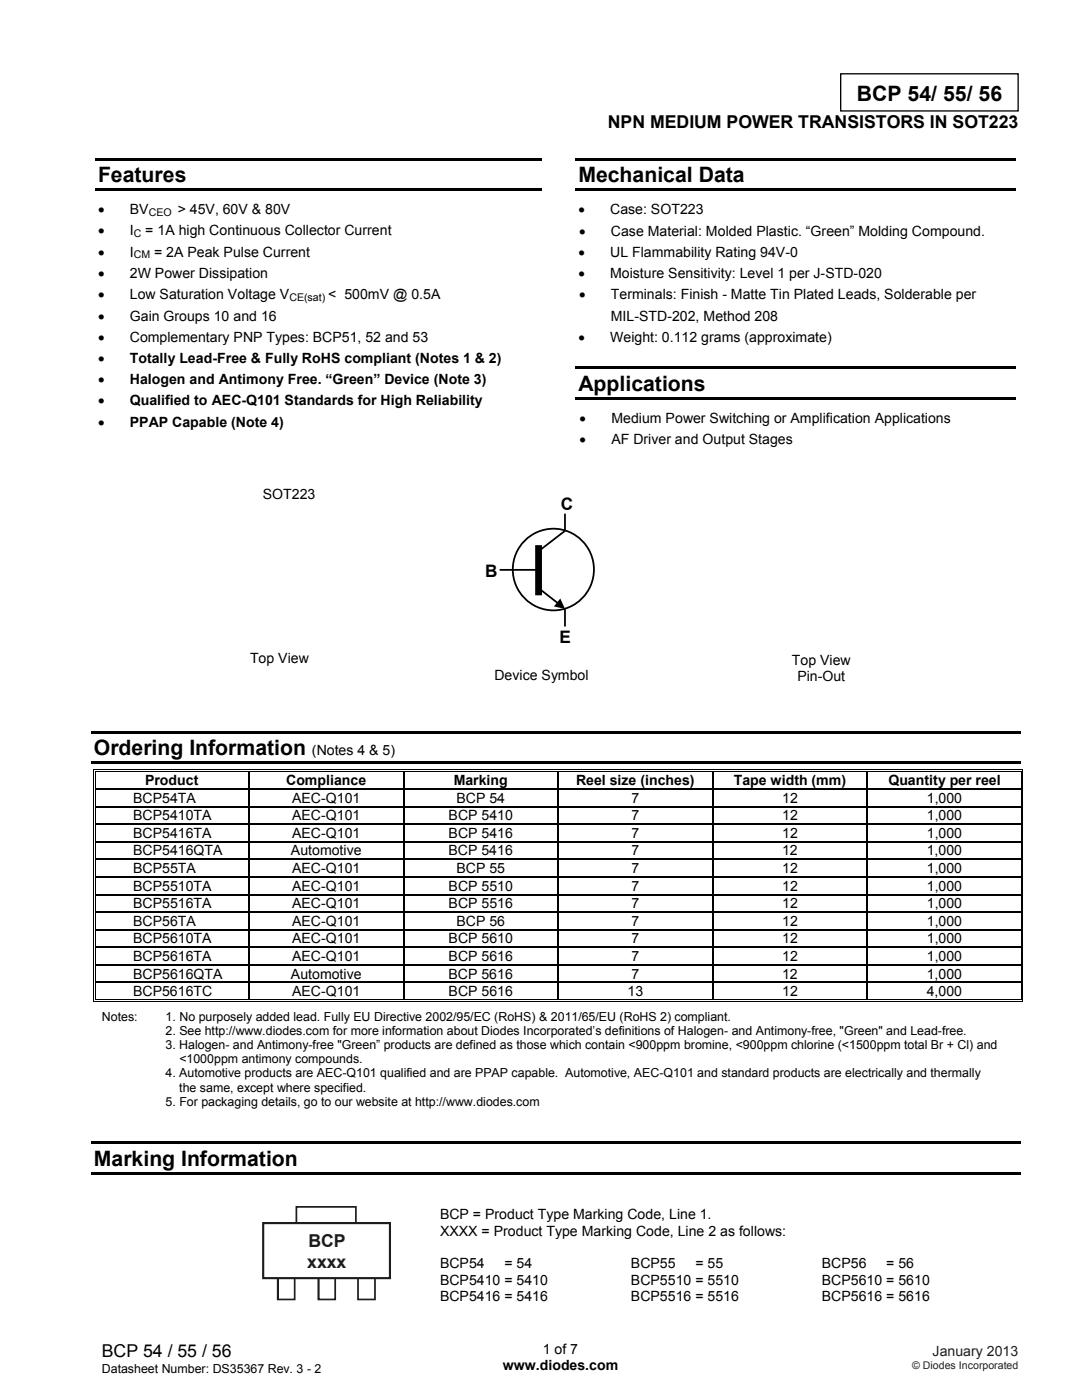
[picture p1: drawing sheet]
<svg xmlns="http://www.w3.org/2000/svg" width="216mm" height="279mm" viewBox="0 0 216 279" stroke-linecap="round" stroke-linejoin="round" font-family="sans-serif">
<defs><g id="words">
<g font-size="4.2">
<text x="171" y="20.1">BCP 54/ 55/ 56</text>
<text x="19.6" y="36.3">Features</text>
<text x="115.4" y="36.3">Mechanical Data</text>
<text x="115.4" y="78">Applications</text>
<text x="18.7" y="150.7">Ordering Information</text>
<text x="18.7" y="232.6">Marking Information</text>
</g>
<g font-size="3.5">
<text x="121.3" y="25.6">NPN MEDIUM POWER TRANSISTORS IN SOT223</text>
<text x="20.3" y="270.9">BCP 54 / 55 / 56</text>
</g>
<g font-size="3.5" fill="#1f1a17">
<text x="61.6" y="248.8">BCP</text>
<text x="61.3" y="253.1">xxxx</text>
</g>
<g font-size="3.4">
<text x="111.9" y="101.7">C</text>
<text x="96.8" y="115.2">B</text>
<text x="111.6" y="128.3">E</text>
</g>
<g font-size="2.8">
<text x="19.6" y="42.7">•</text>
<text x="19.6" y="47">•</text>
<text x="25.9" y="42.7">BV</text>
<text x="25.9" y="47">I</text>
<text x="29" y="47">= 1A high Continuous Collector Current</text>
<text x="35.5" y="42.7">&gt; 45V, 60V &amp; 80V</text>
<text x="115.4" y="42.8">•</text>
<text x="115.5" y="47">•</text>
<text x="121.8" y="42.8">Case: SOT223</text>
<text x="121.9" y="47">Case Material: Molded Plastic. “Green” Molding Compound.</text>
<text x="19.6" y="51.2">•</text>
<text x="25.9" y="51.2">I</text>
<text x="30.8" y="51.2">= 2A Peak Pulse Current</text>
<text x="115.4" y="51.3">•</text>
<text x="121.8" y="51.3">UL Flammability Rating 94V-0</text>
<text x="19.6" y="55.5">•</text>
<text x="19.6" y="59.7">•</text>
<text x="25.9" y="55.5">2W Power Dissipation</text>
<text x="25.9" y="59.7">Low Saturation Voltage V</text>
<text x="65.5" y="59.7">&lt; 500mV @ 0.5A</text>
<text x="115.4" y="55.5">•</text>
<text x="115.5" y="59.7">•</text>
<text x="121.8" y="55.5">Moisture Sensitivity: Level 1 per J-STD-020</text>
<text x="121.9" y="59.7">Terminals: Finish - Matte Tin Plated Leads, Solderable per</text>
<text x="19.6" y="64">•</text>
<text x="25.9" y="64">Gain Groups 10 and 16</text>
<text x="121.9" y="64">MIL-STD-202, Method 208</text>
<text x="19.6" y="68.2">•</text>
<text x="25.9" y="68.2">Complementary PNP Types: BCP51, 52 and 53</text>
<text x="115.4" y="68.2">•</text>
<text x="121.8" y="68.2">Weight: 0.112 grams (approximate)</text>
<text x="19.6" y="72.4">•</text>
<text x="19.6" y="76.7">•</text>
<text x="25.9" y="72.4">Totally Lead-Free &amp; Fully RoHS compliant (Notes 1 &amp; 2)</text>
<text x="25.9" y="76.7">Halogen and Antimony Free. “Green” Device (Note 3)</text>
<text x="19.6" y="80.9">•</text>
<text x="25.9" y="80.9">Qualified to AEC-Q101 Standards for High Reliability</text>
<text x="19.6" y="85.1">•</text>
<text x="25.9" y="85.1">PPAP Capable (Note 4)</text>
<text x="115.7" y="84.4">•</text>
<text x="115.7" y="88.6">•</text>
<text x="122" y="84.4">Medium Power Switching or Amplification Applications</text>
<text x="122" y="88.6">AF Driver and Output Stages</text>
<text x="52.5" y="99.6">SOT223</text>
<text x="49.9" y="132.3">Top View</text>
<text x="98.7" y="135.7">Device Symbol</text>
<text x="158" y="132.8">Top View</text>
<text x="159.1" y="136">Pin-Out</text>
<text x="62.3" y="150.7">(Notes 4 &amp; 5)</text>
<text x="26.6" y="160.2">BCP54TA</text>
<text x="28.9" y="156.7">Product</text>
<text x="57.1" y="156.7">Compliance</text>
<text x="58.3" y="160.2">AEC-Q101</text>
<text x="90.5" y="156.7">Marking</text>
<text x="91.1" y="160.2">BCP 54</text>
<text x="114.9" y="156.7">Reel size (inches)</text>
<text x="126" y="160.2">7</text>
<text x="146.4" y="156.7">Tape width (mm)</text>
<text x="156.1" y="160.2">12</text>
<text x="177.3" y="156.7">Quantity per reel</text>
<text x="184.9" y="160.2">1,000</text>
<text x="26.6" y="163.7">BCP5410TA</text>
<text x="26.6" y="167.2">BCP5416TA</text>
<text x="58.3" y="163.7">AEC-Q101</text>
<text x="58.3" y="167.2">AEC-Q101</text>
<text x="89.5" y="163.7">BCP 5410</text>
<text x="89.5" y="167.2">BCP 5416</text>
<text x="126" y="163.7">7</text>
<text x="126" y="167.2">7</text>
<text x="156.1" y="163.7">12</text>
<text x="156.1" y="167.2">12</text>
<text x="184.9" y="163.7">1,000</text>
<text x="184.9" y="167.2">1,000</text>
<text x="26.6" y="170.7">BCP5416QTA</text>
<text x="58.1" y="170.7">Automotive</text>
<text x="89.5" y="170.7">BCP 5416</text>
<text x="126" y="170.7">7</text>
<text x="156.1" y="170.7">12</text>
<text x="184.9" y="170.7">1,000</text>
<text x="26.6" y="174.2">BCP55TA</text>
<text x="26.6" y="177.8">BCP5510TA</text>
<text x="58.3" y="174.2">AEC-Q101</text>
<text x="58.3" y="177.8">AEC-Q101</text>
<text x="89.5" y="177.8">BCP 5510</text>
<text x="91.1" y="174.2">BCP 55</text>
<text x="126" y="174.2">7</text>
<text x="126" y="177.8">7</text>
<text x="156.1" y="174.2">12</text>
<text x="156.1" y="177.8">12</text>
<text x="184.9" y="174.2">1,000</text>
<text x="184.9" y="177.8">1,000</text>
<text x="26.6" y="181.3">BCP5516TA</text>
<text x="26.6" y="184.8">BCP56TA</text>
<text x="58.3" y="184.8">AEC-Q101</text>
<text x="58.3" y="181.3">AEC-Q101</text>
<text x="89.5" y="181.3">BCP 5516</text>
<text x="91.1" y="184.8">BCP 56</text>
<text x="126" y="184.8">7</text>
<text x="126" y="181.3">7</text>
<text x="156.1" y="184.8">12</text>
<text x="156.1" y="181.3">12</text>
<text x="184.9" y="184.8">1,000</text>
<text x="184.9" y="181.3">1,000</text>
<text x="26.6" y="188.3">BCP5610TA</text>
<text x="26.6" y="191.8">BCP5616TA</text>
<text x="58.3" y="188.3">AEC-Q101</text>
<text x="58.3" y="191.8">AEC-Q101</text>
<text x="89.5" y="188.3">BCP 5610</text>
<text x="89.5" y="191.8">BCP 5616</text>
<text x="126" y="188.3">7</text>
<text x="126" y="191.8">7</text>
<text x="156.1" y="188.3">12</text>
<text x="156.1" y="191.8">12</text>
<text x="184.9" y="188.3">1,000</text>
<text x="184.9" y="191.8">1,000</text>
<text x="26.6" y="195.3">BCP5616QTA</text>
<text x="58.1" y="195.3">Automotive</text>
<text x="89.5" y="195.3">BCP 5616</text>
<text x="126" y="195.3">7</text>
<text x="156.1" y="195.3">12</text>
<text x="184.9" y="195.3">1,000</text>
<text x="26.6" y="198.8">BCP5616TC</text>
<text x="58.3" y="198.8">AEC-Q101</text>
<text x="89.5" y="198.8">BCP 5616</text>
<text x="125.2" y="198.8">13</text>
<text x="156.1" y="198.8">12</text>
<text x="184.9" y="198.8">4,000</text>
<text x="87.8" y="243.4">BCP = Product Type Marking Code, Line 1.</text>
<text x="87.8" y="246.6">XXXX = Product Type Marking Code, Line 2 as follows:</text>
<text x="87.8" y="253.1">BCP54</text>
<text x="87.8" y="256.3">BCP5410 = 5410</text>
<text x="100.6" y="253.1">= 54</text>
<text x="125.9" y="253.1">BCP55</text>
<text x="125.9" y="256.3">BCP5510 = 5510</text>
<text x="138.7" y="253.1">= 55</text>
<text x="164" y="253.1">BCP56</text>
<text x="164" y="256.3">BCP5610 = 5610</text>
<text x="176.8" y="253.1">= 56</text>
<text x="87.8" y="259.6">BCP5416 = 5416</text>
<text x="125.9" y="259.6">BCP5516 = 5516</text>
<text x="164" y="259.6">BCP5616 = 5616</text>
<text x="100.3" y="273.5">www.diodes.com</text>
<text x="108.3" y="270.2">1 of 7</text>
</g>
<text font-size="2.8" fill="#231f20" x="186.1" y="270.6">January 2013</text>
<g font-size="2.5">
<text x="20.3" y="203.7">Notes:</text>
<text x="33" y="203.7">1. No purposely added lead. Fully EU Directive 2002/95/EC (RoHS) &amp; 2011/65/EU (RoHS 2) compliant.</text>
<text x="33" y="209.4">3. Halogen- and Antimony-free &quot;Green” products are defined as those which contain &lt;900ppm bromine, &lt;900ppm chlorine (&lt;1500ppm total Br + Cl) and</text>
<text x="33" y="206.5">2. See http://www.diodes.com for more information about Diodes Incorporated’s definitions of Halogen- and Antimony-free, &quot;Green&quot; and Lead-free.</text>
<text x="33" y="215">4. Automotive products are AEC-Q101 qualified and are PPAP capable. Automotive, AEC-Q101 and standard products are electrically and thermally</text>
<text x="35.8" y="212.2">&lt;1000ppm antimony compounds.</text>
<text x="33" y="220.7">5. For packaging details, go to our website at http://www.diodes.com</text>
<text x="35.8" y="217.9">the same, except where specified.</text>
<text x="20.3" y="274">Datasheet Number: DS35367 Rev. 3 - 2</text>
</g>
<g font-size="2.1">
<text x="26.7" y="47.3">C</text>
<text x="29.7" y="43.1">CEO</text>
<text x="26.7" y="51.6">CM</text>
<text x="57.7" y="60">CE(sat)</text>
</g>
<text font-size="2.1" fill="#231f20" x="182" y="273.2">© Diodes Incorporated</text>
</g></defs>
<path d="M167.7 14.7h35.5v7.4h-35.5z" fill="none" stroke="#000" stroke-width=".26"/>
<g fill="#000">
<path d="M19 31.5h89.1v.5h-89.1zM19 37.6h89.1v.5h-89.1zM114.9 31.5h87.8v.5h-87.8zM114.9 37.6h87.8v.5h-87.8zM114.9 73.1h87.8v.6h-87.8zM114.9 79.2h87.8v.6h-87.8zM18.2 145.9h185.5v.5h-185.5zM18.2 152h185.5v.5h-185.5zM18.6 153.6h.2v.5h-.2zM18.6 153.6h.5v.1h-.5zM18.6 157.3h.2v.3h-.2zM18.9 153.9h.2v.2h-.2z"/>
<path d="M18.9 157.3h.2v.3h-.2zM49.6 154.1h.2zM49.6 153.6h.5v.1h-.5zM49.6 153.9h.5v.2h-.5zM49.6 157.3h.2v.3h-.2zM80.4 154.1h.3zM80.4 153.6h.5v.1h-.5zM80.4 153.9h.5v.2h-.5zM80.4 157.3h.3v.3h-.3zM111.3 154.1h.2zM111.3 153.6h.5v.1h-.5zM111.3 153.9h.5v.2h-.5z"/>
<path d="M111.3 157.3h.2v.3h-.2zM142.1 154.1h.2zM142.1 153.6h.5v.1h-.5zM142.1 153.9h.5v.2h-.5zM142.1 157.3h.2v.3h-.2zM172.9 154.1h.3zM172.9 153.6h.5v.1h-.5zM172.9 153.9h.5v.2h-.5zM172.9 157.3h.3v.3h-.3zM203.6 153.6h.6v.1h-.6zM203.6 153.9h.2v.2h-.2zM203.6 157.3h.2v.3h-.2z"/>
<path d="M204 153.6h.2v.5h-.2zM204 157.3h.2v.3h-.2zM18.6 160.8h.2v.3h-.2zM18.6 164.4h.2v.2h-.2zM18.6 167.9h.2v.2h-.2zM18.6 171.4h.2v.2h-.2zM18.6 174.9h.2v.3h-.2zM18.6 178.4h.2v.3h-.2zM18.9 160.8h.2v.3h-.2zM18.9 164.4h.2v.2h-.2zM18.9 167.9h.2v.2h-.2zM18.9 171.4h.2v.2h-.2z"/>
<path d="M18.9 174.9h.2v.3h-.2zM18.9 178.4h.2v.3h-.2zM49.6 160.8h.2v.3h-.2zM49.6 164.4h.2v.2h-.2zM49.6 167.9h.2v.2h-.2zM49.6 171.4h.2v.2h-.2zM49.6 174.9h.2v.3h-.2zM49.6 178.4h.2v.3h-.2zM80.4 160.8h.3v.3h-.3zM80.4 164.4h.3v.2h-.3zM80.4 167.9h.3v.2h-.3zM80.4 171.4h.3v.2h-.3z"/>
<path d="M80.4 174.9h.3v.3h-.3zM80.4 178.4h.3v.3h-.3zM111.3 160.8h.2v.3h-.2zM111.3 164.4h.2v.2h-.2zM111.3 167.9h.2v.2h-.2zM111.3 171.4h.2v.2h-.2zM111.3 174.9h.2v.3h-.2zM111.3 178.4h.2v.3h-.2zM142.1 160.8h.2v.3h-.2zM142.1 164.4h.2v.2h-.2zM142.1 167.9h.2v.2h-.2zM142.1 171.4h.2v.2h-.2z"/>
<path d="M142.1 174.9h.2v.3h-.2zM142.1 178.4h.2v.3h-.2zM172.9 160.8h.3v.3h-.3zM172.9 164.4h.3v.2h-.3zM172.9 167.9h.3v.2h-.3zM172.9 171.4h.3v.2h-.3zM172.9 174.9h.3v.3h-.3zM172.9 178.4h.3v.3h-.3zM203.6 160.8h.2v.3h-.2zM203.6 164.4h.2v.2h-.2zM203.6 167.9h.2v.2h-.2zM203.6 171.4h.2v.2h-.2z"/>
<path d="M203.6 174.9h.2v.3h-.2zM203.6 178.4h.2v.3h-.2zM204 160.8h.2v.3h-.2zM204 164.4h.2v.2h-.2zM204 167.9h.2v.2h-.2zM204 171.4h.2v.2h-.2zM204 174.9h.2v.3h-.2zM204 178.4h.2v.3h-.2zM18.6 181.9h.2v.3h-.2zM18.6 185.4h.2v.3h-.2zM18.6 188.9h.2v.3h-.2zM18.6 192.4h.2v.3h-.2z"/>
<path d="M18.6 195.9h.2v.3h-.2zM18.6 199.8h.5v.2h-.5zM18.9 181.9h.2v.3h-.2zM18.9 185.4h.2v.3h-.2zM18.9 188.9h.2v.3h-.2zM18.9 192.4h.2v.3h-.2zM18.9 195.9h.2v.3h-.2zM18.9 199.5h.2v.1h-.2zM49.6 181.9h.2v.3h-.2zM49.6 185.4h.2v.3h-.2zM49.6 188.9h.2v.3h-.2zM49.6 192.4h.2v.3h-.2z"/>
<path d="M49.6 195.9h.2v.3h-.2zM49.6 199.5h.5v.1h-.5zM80.4 181.9h.3v.3h-.3zM80.4 185.4h.3v.3h-.3zM80.4 188.9h.3v.3h-.3zM80.4 192.4h.3v.3h-.3zM80.4 195.9h.3v.3h-.3zM80.4 199.5h.5v.1h-.5zM111.3 181.9h.2v.3h-.2zM111.3 185.4h.2v.3h-.2zM111.3 188.9h.2v.3h-.2zM111.3 192.4h.2v.3h-.2z"/>
<path d="M111.3 195.9h.2v.3h-.2zM111.3 199.5h.5v.1h-.5zM142.1 181.9h.2v.3h-.2zM142.1 185.4h.2v.3h-.2zM142.1 188.9h.2v.3h-.2zM142.1 192.4h.2v.3h-.2zM142.1 195.9h.2v.3h-.2zM142.1 199.5h.5v.1h-.5zM172.9 181.9h.3v.3h-.3zM172.9 185.4h.3v.3h-.3zM172.9 188.9h.3v.3h-.3zM172.9 192.4h.3v.3h-.3z"/>
<path d="M172.9 195.9h.3v.3h-.3zM172.9 199.5h.5v.1h-.5zM203.6 181.9h.2v.3h-.2zM203.6 185.4h.2v.3h-.2zM203.6 188.9h.2v.3h-.2zM203.6 192.4h.2v.3h-.2zM203.6 195.9h.2v.3h-.2zM203.6 199.8h.6v.2h-.6zM203.6 199.5h.2v.1h-.2zM204 181.9h.2v.3h-.2zM204 185.4h.2v.3h-.2zM204 188.9h.2v.3h-.2z"/>
<path d="M204 192.4h.2v.3h-.2zM204 195.9h.2v.3h-.2zM204 199.5h.2v.5h-.2zM18.2 227.8h185.5v.5h-185.5zM18.2 233.9h185.5v.5h-185.5z"/>
</g>
<g fill="none" stroke="#000" stroke-width=".2">
<path d="M18.7 154.1v3.2M18.7 157.6v3.2M19 154.1v3.2M19 157.6v3.2M19.1 153.6h30.5M19.1 154h30.5M50.1 153.6h30.3M50.1 154h30.3M80.9 153.6h30.4M80.9 154h30.4M111.8 153.6h30.3M111.8 154h30.3"/>
<path d="M142.6 153.6h30.3M142.6 154h30.3M173.4 153.6h30.2M173.4 154h30.2M203.7 154.1v3.2M203.7 157.6v3.2M204.1 154.1v3.2M204.1 157.6v3.2M18.7 161.1v3.3M18.7 164.6v3.3M18.7 168.1v3.3M18.7 171.6v3.3"/>
<path d="M18.7 175.2v3.2M18.7 178.7v3.2M19 161.1v3.3M19 164.6v3.3M19 168.1v3.3M19 171.6v3.3M19 175.2v3.2M19 178.7v3.2M203.7 161.1v3.3M203.7 164.6v3.3M203.7 168.1v3.3M203.7 171.6v3.3"/>
<path d="M203.7 175.2v3.2M203.7 178.7v3.2M204.1 161.1v3.3M204.1 164.6v3.3M204.1 168.1v3.3M204.1 171.6v3.3M204.1 175.2v3.2M204.1 178.7v3.2M18.7 182.2v3.2M18.7 185.7v3.2M18.7 189.2v3.2M18.7 192.7v3.2"/>
<path d="M18.7 196.2v3.8M19 182.2v3.2M19 185.7v3.2M19 189.2v3.2M19 192.7v3.2M19 196.2v3.3M19.1 199.9h184.5M19.1 199.6h30.5M50.1 199.6h30.3M80.9 199.6h30.4M111.8 199.6h30.3M142.6 199.6h30.3"/>
<path d="M173.4 199.6h30.2M203.7 182.2v3.2M203.7 185.7v3.2M203.7 189.2v3.2M203.7 192.7v3.2M203.7 196.2v3.3M204.1 182.2v3.2M204.1 185.7v3.2M204.1 189.2v3.2M204.1 192.7v3.2M204.1 196.2v3.3"/>
</g>
<g fill="none" stroke="#000" stroke-width=".25">
<path d="M19.1 157.5h30.5M49.7 154.1v3.2M49.7 157.6v3.2M49.8 157.5h30.6M80.5 154.1v3.2M80.5 157.6v3.2M80.7 157.5h30.6M111.4 154.1v3.2M111.4 157.6v3.2M111.5 157.5h30.6M142.2 154.1v3.2M142.2 157.6v3.2"/>
<path d="M142.3 157.5h30.6M173.1 154.1v3.2M173.1 157.6v3.2M173.2 157.5h30.4M19.1 161h30.5M19.1 164.5h30.5M19.1 168h30.5M19.1 171.5h30.5M19.1 175h30.5M19.1 178.5h30.5M49.7 161.1v3.3M49.7 164.6v3.3"/>
<path d="M49.7 168.1v3.3M49.7 171.6v3.3M49.7 175.2v3.2M49.7 178.7v3.2M49.8 161h30.6M49.8 164.5h30.6M49.8 168h30.6M49.8 171.5h30.6M49.8 175h30.6M49.8 178.5h30.6M80.5 161.1v3.3M80.5 164.6v3.3"/>
<path d="M80.5 168.1v3.3M80.5 171.6v3.3M80.5 175.2v3.2M80.5 178.7v3.2M80.7 161h30.6M80.7 164.5h30.6M80.7 168h30.6M80.7 171.5h30.6M80.7 175h30.6M80.7 178.5h30.6M111.4 161.1v3.3M111.4 164.6v3.3"/>
<path d="M111.4 168.1v3.3M111.4 171.6v3.3M111.4 175.2v3.2M111.4 178.7v3.2M111.5 161h30.6M111.5 164.5h30.6M111.5 168h30.6M111.5 171.5h30.6M111.5 175h30.6M111.5 178.5h30.6M142.2 161.1v3.3M142.2 164.6v3.3"/>
<path d="M142.2 168.1v3.3M142.2 171.6v3.3M142.2 175.2v3.2M142.2 178.7v3.2M142.3 161h30.6M142.3 164.5h30.6M142.3 168h30.6M142.3 171.5h30.6M142.3 175h30.6M142.3 178.5h30.6M173.1 161.1v3.3M173.1 164.6v3.3"/>
<path d="M173.1 168.1v3.3M173.1 171.6v3.3M173.1 175.2v3.2M173.1 178.7v3.2M173.2 161h30.4M173.2 164.5h30.4M173.2 168h30.4M173.2 171.5h30.4M173.2 175h30.4M173.2 178.5h30.4M19.1 182h30.5M19.1 185.5h30.5"/>
<path d="M19.1 189h30.5M19.1 192.6h30.5M19.1 196.1h30.5M49.7 182.2v3.2M49.7 185.7v3.2M49.7 189.2v3.2M49.7 192.7v3.2M49.7 196.2v3.3M49.8 182h30.6M49.8 185.5h30.6M49.8 189h30.6M49.8 192.6h30.6"/>
<path d="M49.8 196.1h30.6M80.5 182.2v3.2M80.5 185.7v3.2M80.5 189.2v3.2M80.5 192.7v3.2M80.5 196.2v3.3M80.7 182h30.6M80.7 185.5h30.6M80.7 189h30.6M80.7 192.6h30.6M80.7 196.1h30.6M111.4 182.2v3.2"/>
<path d="M111.4 185.7v3.2M111.4 189.2v3.2M111.4 192.7v3.2M111.4 196.2v3.3M111.5 182h30.6M111.5 185.5h30.6M111.5 189h30.6M111.5 192.6h30.6M111.5 196.1h30.6M142.2 182.2v3.2M142.2 185.7v3.2M142.2 189.2v3.2"/>
<path d="M142.2 192.7v3.2M142.2 196.2v3.3M142.3 182h30.6M142.3 185.5h30.6M142.3 189h30.6M142.3 192.6h30.6M142.3 196.1h30.6M173.1 182.2v3.2M173.1 185.7v3.2M173.1 189.2v3.2M173.1 192.7v3.2M173.1 196.2v3.3"/>
<path d="M173.2 182h30.4M173.2 185.5h30.4M173.2 189h30.4M173.2 192.6h30.4M173.2 196.1h30.4"/>
</g>
<g fill="none" stroke="#000" stroke-width=".36">
<path d="M99.7 113.7h7.8M107.5 117.4l3.7 2.9M112.7 102.5v3.4l-5.2 4.1M112.7 121.5v3.5"/>
<circle cx="110.4" cy="113.6" r="8.1"/>
</g>
<path d="M107.5 108.8v10" fill="none" stroke="#000" stroke-width="1.4" stroke-linecap="butt"/>
<path d="M111.8 119.4l.9 2.1-2.2-.5z" fill="#000"/>
<g fill="#fff">
<path d="M85.3 240.3h108.7v24.7h-108.7z"/>
<path d="M94.9 132.6h26.4v5.3h-26.4z"/>
</g>
<g fill="#1f1a17">
<path d="M52.6 243.9h25.2v.4h-25.2zM77.8 243.9h.2v.2h-.2zM77.6 244.1h.4v10.9h-.4zM77.8 255h.2v.3h-.2zM52.6 254.9h25.2v.4h-25.2zM52.3 255h.3v.3h-.3zM52.3 244.1h.4v10.9h-.4zM52.3 243.9h.3v.2h-.3z"/>
<path d="M70.8 240.9h.4v3.2h-.4zM71 240.7h.2v.2h-.2zM59.1 240.7h11.9v.3h-11.9zM59 240.7h.1v.2h-.1zM59 240.9h.3v3.2h-.3z"/>
<path d="M55.2 255h.5v4.3h-.5zM55.2 259.3h.3v.2h-.3zM55.5 259.2h3.3v.3h-3.3zM58.8 259.3h.2v.2h-.2zM58.6 255h.4v4.3h-.4z"/>
<path d="M63.4 255.1h.4v4.2h-.4zM63.4 259.3h.1v.2h-.1zM63.5 259.2h3.4v.3h-3.4zM66.9 259.3h.2v.2h-.2zM66.7 255.1h.4v4.2h-.4z"/>
<path d="M71.3 255h.3v4.3h-.3zM71.3 259.3h.1v.2h-.1zM71.4 259.2h3.4v.3h-3.4zM74.8 259.3h.2v.2h-.2zM74.7 255h.3v4.3h-.3z"/>
</g>
<path d="M47.3 129.2h18.7v5.4h-18.7z" fill="#fff"/>
<use href="#words"/>
</svg>
